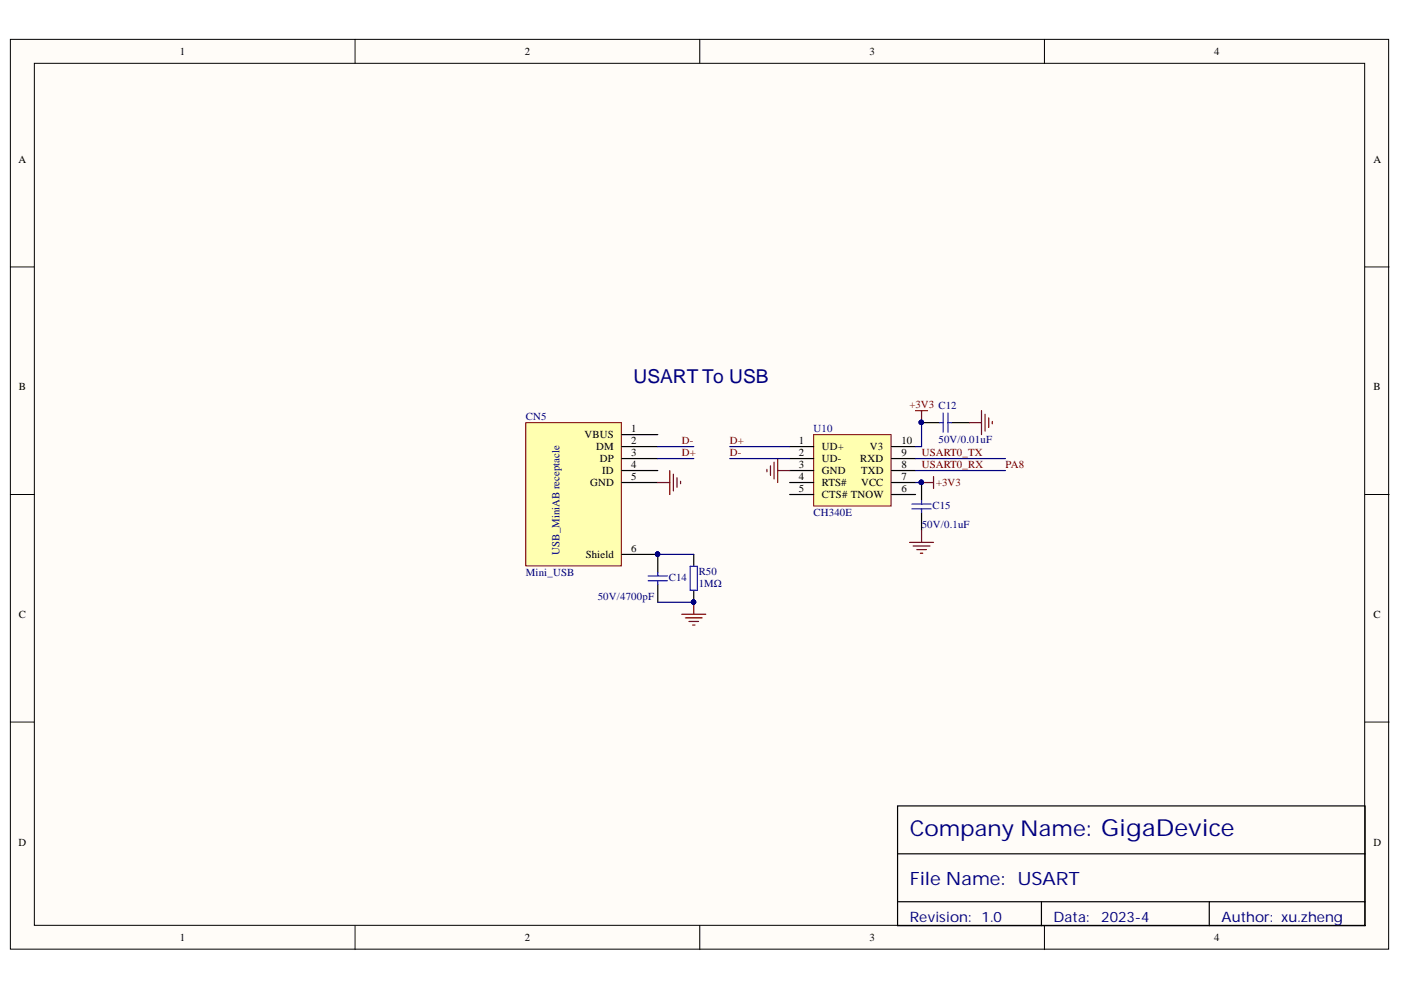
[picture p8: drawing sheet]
<svg xmlns="http://www.w3.org/2000/svg" width="297mm" height="210mm" viewBox="0 0 297 210" stroke-linecap="round" stroke-linejoin="round" font-family="sans-serif">
<defs><g id="words">
<text font-size="4.6" fill="#000080" x="192.9" y="177.3">Company Name: GigaDevice</text>
<text font-size="4.1" fill="#000080" x="134.3" y="81.1">USART To USB</text>
<text font-size="3.9" fill="#000080" x="192.9" y="187.7">File Name: USART</text>
<g font-size="3" fill="#000080">
<text x="192.9" y="195.4">Revision: 1.0</text>
<text x="223.3" y="195.4">Data:</text>
<text x="233.5" y="195.4">2023-4</text>
<text x="259" y="195.4">Author: xu.zheng</text>
</g>
<g font-size="2.3">
<text x="38.2" y="11.7">1</text>
<text x="111.2" y="11.7">2</text>
<text x="184.3" y="11.7">3</text>
<text x="257.4" y="11.7">4</text>
<text x="3.9" y="34.5">A</text>
<text x="291.2" y="34.5">A</text>
<text x="4" y="82.8">B</text>
<text x="291.2" y="82.8">B</text>
<text x="123.9" y="92.9">VBUS</text>
<text x="126.4" y="95.4">DM</text>
<text x="133.8" y="91.6">1</text>
<text x="133.8" y="94.2">2</text>
<text x="169.4" y="94.2">1</text>
<text x="174.3" y="95.4">UD+</text>
<text x="184.4" y="95.4">V3</text>
<text x="191.1" y="94.2">10</text>
<text x="127.2" y="98">DP</text>
<text x="127.7" y="100.5">ID</text>
<text x="133.8" y="96.7">3</text>
<text x="133.8" y="99.2">4</text>
<text x="133.8" y="101.8">5</text>
<text x="169.4" y="96.7">2</text>
<text x="169.4" y="99.2">3</text>
<text x="169.4" y="101.8">4</text>
<text x="174.3" y="98">UD-</text>
<text x="174.3" y="100.5">GND</text>
<text x="182.4" y="98">RXD</text>
<text x="182.6" y="100.5">TXD</text>
<text x="191.1" y="101.8">7</text>
<text x="191.1" y="99.2">8</text>
<text x="191.1" y="96.7">9</text>
<text x="125.1" y="103">GND</text>
<text x="169.4" y="104.4">5</text>
<text x="174.3" y="103">RTS#</text>
<text x="174.3" y="105.7">CTS# TNOW</text>
<text x="182.6" y="103">VCC</text>
<text x="191.1" y="104.4">6</text>
<text x="124.2" y="118.3">Shield</text>
<text x="133.8" y="117.1">6</text>
<text x="4" y="131">C</text>
<text x="291.2" y="131">C</text>
<text x="3.9" y="179.3">D</text>
<text x="291.2" y="179.3">D</text>
<text x="38.2" y="199.6">1</text>
<text x="111.2" y="199.6">2</text>
<text x="184.3" y="199.6">3</text>
<text x="257.4" y="199.6">4</text>
</g>
<g font-size="2.3" fill="#000080">
<text x="111.5" y="89.1">CN5</text>
<text x="172.5" y="91.6">U10</text>
<text x="199" y="93.9">50V/0.01uF</text>
<text x="197.7" y="107.9">C15</text>
<text x="172.5" y="109.5">CH340E</text>
<text x="195.4" y="112">50V/0.1uF</text>
<text x="118.6" y="117.6" transform="rotate(-90 118.6 117.6)">USB_MiniAB receptacle</text>
<text x="111.5" y="122.1">Mini_USB</text>
<text x="141.8" y="123.2">C14</text>
<text x="148.1" y="121.9">R50</text>
<text x="148.1" y="124.4">1MΩ</text>
<text x="126.7" y="127.2">50V/4700pF</text>
</g>
<g font-size="2.3" fill="#800000">
<text x="192.8" y="86.6">+3V3 C12</text>
<text x="144.6" y="94.2">D-</text>
<text x="154.7" y="94.2">D+</text>
<text x="144.6" y="96.7">D+</text>
<text x="154.7" y="96.7">D-</text>
<text x="195.4" y="96.7">USART0_TX</text>
<text x="195.4" y="99.2">USART0_RX</text>
<text x="213.2" y="99.2">PA8</text>
<text x="198.5" y="103">+3V3</text>
</g>
</g></defs>
<g fill="#fffcf8" stroke="#000" stroke-width=".21">
<path d="M2.2 8.3h292.2v192.9h-292.2z"/>
<path d="M7.3 13.4h282v182.8h-282z"/>
</g>
<path d="M75.3 8.3v5.1M148.4 8.3v5.1M221.4 8.3v5.1M2.2 56.6h5.1M289.4 56.6h5.1M2.2 104.8h5.1M289.4 104.8h5.1M2.2 153.1h5.1M289.4 153.1h5.1M75.3 196.3v5M148.4 196.3v5M221.4 196.3v5" fill="none" stroke="#000" stroke-width=".21"/>
<path d="M190.3 170.9h99.1v25.4h-99.1zM190.3 181h99.1M190.3 191.2h99.1M220.8 191.2v5.1M256.4 191.2v5.1" fill="none" stroke="#000" stroke-width=".25"/>
<path d="M111.5 89.6h20.2v30.4h-20.2z" fill="#ffffb0" stroke="#800000" stroke-width=".21"/>
<path d="M131.8 92.1h7.7M131.8 94.7h7.7M131.8 97.2h7.7M131.8 99.8h7.7M131.8 102.3h7.7M131.8 117.5h7.7" fill="none" stroke="#000" stroke-width=".25"/>
<circle cx="139.4" cy="117.5" r=".46" fill="#000080" stroke="#000080" stroke-width=".21"/>
<path d="M172.5 92.1h16.4v15.2h-16.4z" fill="#ffffb0" stroke="#800000" stroke-width=".21"/>
<g fill="none" stroke="#000" stroke-width=".25">
<path d="M167.4 94.7h5.1M167.4 97.2h5.1M167.4 99.8h5.1M189 94.7h5.1M189 97.2h5.1M189 99.8h5.1M195.4 89.6h3.8M201.7 89.6h3.9M139.5 117.5v3.9M147.1 117.5v2.6M167.4 102.3h5.1M167.4 104.8h5.1"/>
<path d="M189 102.3h5.1M189 104.8h5.1M195.4 102.3v3.8M195.4 108.7v3.8M139.5 123.9v3.8M147.1 125.2v2.5"/>
</g>
<g fill="none" stroke="#800000" stroke-width=".25">
<path d="M142 99.8v5M162.6 99.5v.5M163.4 98.8v2M164.1 98v3.5M164.9 97.2v5.1M164.9 99.8h2.5M194.1 87.1h2.6M195.4 87.1v2.5M205.6 89.6h2.5M208.1 87.1v5M208.9 87.8v3.6M209.6 88.6v2"/>
<path d="M210.4 89.4v.5M139.5 102.3h2.5M142.8 100.5v3.6M143.5 101.3v2M144.3 102.1v.5M192.8 115h5.1M193.6 115.8h3.6M194.4 116.5h2M195.1 117.3h.5M195.4 102.3h2.5M195.4 112.5v2.5M197.9 101v2.6"/>
<path d="M144.5 130.2h5.1M145.3 131h3.6M146.1 131.8h2M146.8 132.5h.5M147.1 127.7v2.5"/>
</g>
<g fill="#000080" stroke="#000080" stroke-width=".21">
<circle cx="195.3" cy="102.3" r=".46"/>
<circle cx="195.3" cy="89.6" r=".46"/>
<circle cx="139.4" cy="117.5" r=".46"/>
<circle cx="147" cy="127.7" r=".46"/>
</g>
<g fill="none" stroke="#00f" stroke-width=".25">
<path d="M199.2 89.6h.8M200 87.6v4M201 89.6h.7M201 87.6v4M193.4 106.9h4M193.4 107.9h4M195.4 106.1v.8M195.4 107.9v.8M137.4 122.1h4.1M137.4 123.1h4.1M139.5 121.4v.7M139.5 123.1v.8"/>
<path d="M146.3 120.1h1.6v5.1h-1.6z"/>
</g>
<path d="M139.5 94.7h7.6M139.5 97.2h7.6M154.7 94.7h12.7M154.7 97.2h12.7M194.1 97.2h19.1M194.1 99.8h19.1M195.4 89.6v5.1h-1.3M139.5 117.5h7.6M194.1 102.3h1.3M139.5 127.7h7.6" fill="none" stroke="#000080" stroke-width=".25"/>
<use href="#words"/>
</svg>
